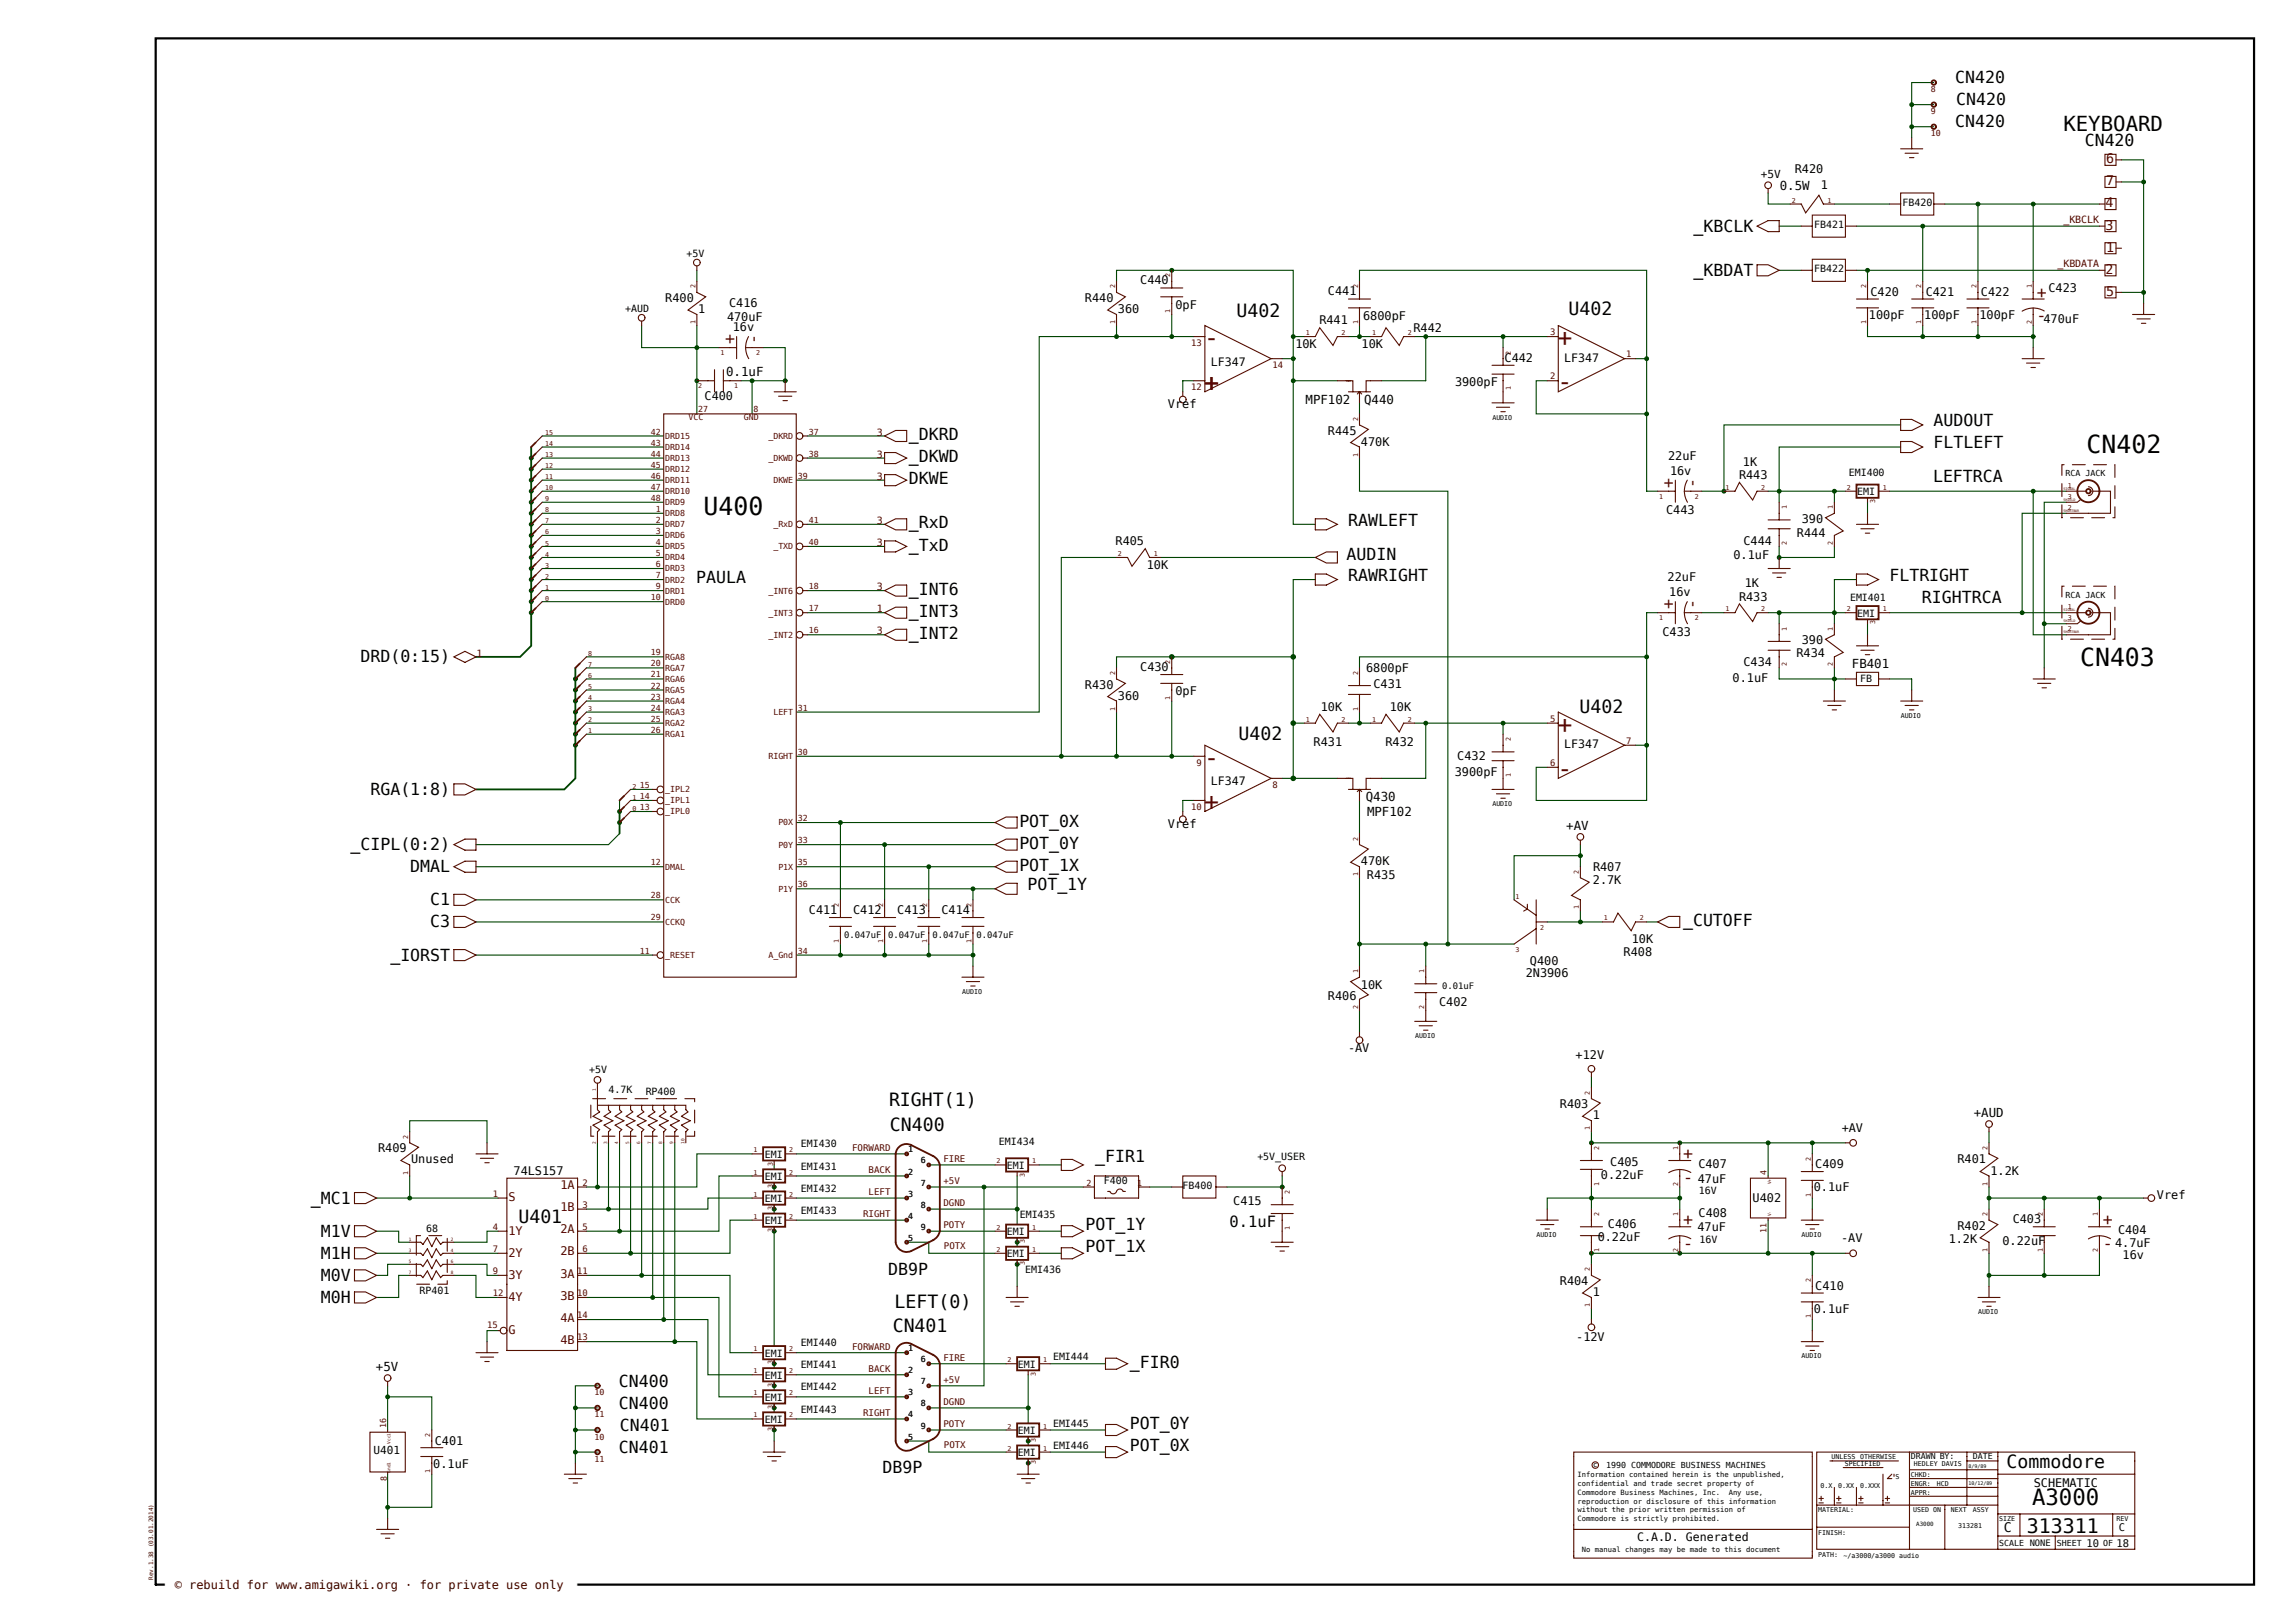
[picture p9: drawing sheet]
<svg xmlns="http://www.w3.org/2000/svg" width="420mm" height="297mm" viewBox="0 0 420 297" stroke-linecap="round" stroke-linejoin="round" font-family="sans-serif">
<defs><g id="words">
<g font-size="4.5" fill="#500">
<text x="220.4" y="63.4">-</text>
<text x="285" y="63.3">+</text>
<text x="220.4" y="71.5">+</text>
<text x="285" y="71.4">-</text>
<text x="285" y="134.1">+</text>
<text x="220.4" y="140.2">-</text>
<text x="285" y="142.2">-</text>
<text x="220.4" y="148.3">+</text>
</g>
<g font-size="4.5">
<text x="381.9" y="83">CN402</text>
<text x="128.7" y="94.3">U400</text>
<text x="380.7" y="121.8">CN403</text>
</g>
<text font-size="4.1" x="371.9" y="275.4">A3000</text>
<text font-size="3.8" x="377.6" y="24">KEYBOARD</text>
<text font-size="3.6" x="370.9" y="280.4">313311</text>
<g font-size="3.3">
<text x="226.3" y="58.1">U402</text>
<text x="287.1" y="57.7">U402</text>
<text x="289.1" y="130.4">U402</text>
<text x="226.7" y="135.4">U402</text>
<text x="162.7" y="202.4">RIGHT(1)</text>
<text x="162.9" y="207">CN400</text>
<text x="94.9" y="223.7">U401</text>
<text x="163.7" y="239.3">LEFT(0)</text>
<text x="163.4" y="243.7">CN401</text>
<text x="367.2" y="268.7">Commodore</text>
</g>
<g font-size="3">
<text x="357.8" y="15.2">CN420</text>
<text x="357.8" y="23.3">CN420</text>
<text x="358" y="19.2">CN420</text>
<text x="381.5" y="26.8">CN420</text>
<text x="309.9" y="42.4">_KBCLK</text>
<text x="309.9" y="50.5">_KBDAT</text>
<text x="353.9" y="78">AUDOUT</text>
<text x="166.3" y="80.5">_DKRD</text>
<text x="353.9" y="82">FLTLEFT</text>
<text x="166.3" y="84.6">_DKWD</text>
<text x="166.3" y="88.6">DKWE</text>
<text x="353.8" y="88.1">LEFTRCA</text>
<text x="166.3" y="96.7">_RxD</text>
<text x="166.3" y="100.8">_TxD</text>
<text x="246.7" y="96.2">RAWLEFT</text>
<text x="127.4" y="106.6">PAULA</text>
<text x="246.4" y="102.4">AUDIN</text>
<text x="246.7" y="106.3">RAWRIGHT</text>
<text x="345.8" y="106.3">FLTRIGHT</text>
<text x="166.3" y="108.8">_INT6</text>
<text x="166.3" y="112.9">_INT3</text>
<text x="351.7" y="110.4">RIGHTRCA</text>
<text x="166.3" y="116.9">_INT2</text>
<text x="66" y="121.2">DRD(0:15)</text>
<text x="67.8" y="145.5">RGA(1:8)</text>
<text x="64.1" y="155.6">_CIPL(0:2)</text>
<text x="186.5" y="151.3">POT_0X</text>
<text x="186.5" y="155.3">POT_0Y</text>
<text x="75.1" y="159.6">DMAL</text>
<text x="186.5" y="159.4">POT_1X</text>
<text x="78.7" y="165.7">C1</text>
<text x="188" y="162.9">POT_1Y</text>
<text x="78.7" y="169.7">C3</text>
<text x="308" y="169.5">_CUTOFF</text>
<text x="71.4" y="175.8">_IORST</text>
<text x="200.4" y="212.7">_FIR1</text>
<text x="56.9" y="220.2">_MC1</text>
<text x="58.7" y="226.3">M1V</text>
<text x="198.7" y="225.1">POT_1Y</text>
<text x="58.7" y="230.3">M1H</text>
<text x="162.5" y="233.3">DB9P</text>
<text x="198.7" y="229.1">POT_1X</text>
<text x="58.7" y="238.4">M0H</text>
<text x="58.7" y="234.4">M0V</text>
<text x="206.8" y="250.3">_FIR0</text>
<text x="113.3" y="257.8">CN400</text>
<text x="113.3" y="253.7">CN400</text>
<text x="113.4" y="261.8">CN401</text>
<text x="206.8" y="261.4">POT_0Y</text>
<text x="113.3" y="265.9">CN401</text>
<text x="161.5" y="269.5">DB9P</text>
<text x="206.8" y="265.5">POT_0X</text>
</g>
<g font-size="3" fill="#500">
<text x="372.7" y="58.8">-</text>
<text x="372.7" y="54.5">+</text>
<text x="134.5" y="63" transform="rotate(-90 134.5 63)">+</text>
<text x="138.8" y="63" transform="rotate(-90 138.8 63)">-</text>
<text x="306.3" y="89.2" transform="rotate(-90 306.3 89.2)">+</text>
<text x="310.6" y="89.3" transform="rotate(-90 310.6 89.3)">-</text>
<text x="306.3" y="111.5" transform="rotate(-90 306.3 111.5)">+</text>
<text x="310.6" y="111.5" transform="rotate(-90 310.6 111.5)">-</text>
<text x="308" y="212.1">+</text>
<text x="308" y="216.4">-</text>
<text x="308" y="224.2">+</text>
<text x="384.9" y="224.2">+</text>
<text x="308" y="228.5">-</text>
<text x="384.8" y="228.5">-</text>
</g>
<text font-size="2.8" x="225" y="224.5">0.1uF</text>
<g font-size="2.4" fill="#500">
<text x="385.4" y="29.9">6</text>
<text x="385.4" y="33.9">7</text>
<text x="385.3" y="38">4</text>
<text x="385.3" y="42">3</text>
<text x="385.4" y="46.1">1</text>
<text x="385.3" y="50.1">2</text>
<text x="385.4" y="54.1">5</text>
</g>
<text font-size="2.4" x="366.7" y="280.4">C</text>
<g font-size="2.3">
<text x="325.7" y="34.8">0.5W</text>
<text x="132.9" y="68.7">0.1uF</text>
<text x="238.9" y="73.9">MPF102</text>
<text x="249.6" y="73.9">Q440</text>
<text x="338.9" y="122.3">FB401</text>
<text x="249.9" y="146.6">Q430</text>
<text x="250.2" y="149.4">MPF102</text>
<text x="286.6" y="152">+AV</text>
<text x="361.2" y="204.4">+AUD</text>
<text x="68.8" y="250.9">+5V</text>
</g>
<g font-size="2.2">
<text x="328.5" y="31.7">R420</text>
<text x="333.2" y="34.6">1</text>
<text x="208.7" y="52">C440</text>
<text x="374.9" y="53.4">C423</text>
<text x="121.8" y="55.3">R400</text>
<text x="127.8" y="57.3">1</text>
<text x="133" y="58.7">470uF</text>
<text x="133.4" y="56.1">C416</text>
<text x="198.6" y="55.3">R440</text>
<text x="204.6" y="57.3">360</text>
<text x="215.1" y="56.5">0pF</text>
<text x="241.5" y="59.3">R441</text>
<text x="243" y="54">C441</text>
<text x="249.5" y="58.5">6800pF</text>
<text x="342" y="58.4">100pF</text>
<text x="342.3" y="54.1">C420</text>
<text x="352.1" y="58.4">100pF</text>
<text x="352.4" y="54.1">C421</text>
<text x="362.2" y="58.4">100pF</text>
<text x="362.5" y="54.1">C422</text>
<text x="374" y="59.2">470uF</text>
<text x="134.1" y="60.6">16v</text>
<text x="237.1" y="63.7">10K</text>
<text x="249.2" y="63.7">10K</text>
<text x="258.7" y="60.8">R442</text>
<text x="266.3" y="70.6">3900pF</text>
<text x="275.3" y="66.2">C442</text>
<text x="128.9" y="73.1">C400</text>
<text x="213.7" y="74.6">Vref</text>
<text x="243" y="79.5">R445</text>
<text x="249.1" y="81.5">470K</text>
<text x="305.3" y="84.2">22uF</text>
<text x="305.6" y="86.9">16v</text>
<text x="318.3" y="87.7">R443</text>
<text x="319" y="85.3">1K</text>
<text x="304.9" y="94">C443</text>
<text x="329.7" y="95.7">390</text>
<text x="204.2" y="99.7">R405</text>
<text x="319.1" y="99.7">C444</text>
<text x="328.9" y="98.3">R444</text>
<text x="209.9" y="104.1">10K</text>
<text x="305.2" y="106.4">22uF</text>
<text x="317.2" y="102.3">0.1uF</text>
<text x="319.3" y="107.4">1K</text>
<text x="305.5" y="109.2">16v</text>
<text x="318.3" y="109.9">R433</text>
<text x="304.2" y="116.4">C433</text>
<text x="329.7" y="117.9">390</text>
<text x="198.6" y="126">R430</text>
<text x="208.7" y="122.8">C430</text>
<text x="250" y="123">6800pF</text>
<text x="251.3" y="125.8">C431</text>
<text x="317.1" y="124.9">0.1uF</text>
<text x="319.1" y="121.9">C434</text>
<text x="328.8" y="120.2">R434</text>
<text x="204.6" y="128">360</text>
<text x="215.1" y="127.2">0pF</text>
<text x="241.7" y="130.1">10K</text>
<text x="254.3" y="130.1">10K</text>
<text x="240.4" y="136.4">R431</text>
<text x="253.5" y="136.4">R432</text>
<text x="266.2" y="142">3900pF</text>
<text x="266.7" y="139.1">C432</text>
<text x="213.7" y="151.4">Vref</text>
<text x="249.1" y="158.3">470K</text>
<text x="250.2" y="160.9">R435</text>
<text x="291.5" y="161.8">2.7K</text>
<text x="291.5" y="159.4">R407</text>
<text x="148" y="167.2">C411</text>
<text x="156.1" y="167.2">C412</text>
<text x="164.2" y="167.2">C413</text>
<text x="172.3" y="167.2">C414</text>
<text x="298.6" y="172.6">10K</text>
<text x="279.2" y="178.7">2N3906</text>
<text x="280" y="176.5">Q400</text>
<text x="297.1" y="174.9">R408</text>
<text x="243" y="182.9">R406</text>
<text x="249.1" y="180.9">10K</text>
<text x="263.4" y="184.1">C402</text>
<text x="246.7" y="192.5">-AV</text>
<text x="288.4" y="193.8">+12V</text>
<text x="285.5" y="202.8">R403</text>
<text x="291.5" y="204.8">1</text>
<text x="337" y="207.2">+AV</text>
<text x="69.2" y="210.9">R409</text>
<text x="75.2" y="212.9">Unused</text>
<text x="94" y="214.9">74LS157</text>
<text x="293" y="215.8">0.22uF</text>
<text x="294.7" y="213.3">C405</text>
<text x="310.8" y="213.7">C407</text>
<text x="332.2" y="213.8">C409</text>
<text x="358.2" y="212.9">R401</text>
<text x="364.3" y="214.9">1.2K</text>
<text x="225.7" y="220.6">C415</text>
<text x="310.7" y="216.5">47uF</text>
<text x="320.7" y="219.9">U402</text>
<text x="331.9" y="218">0.1uF</text>
<text x="394.7" y="219.5">Vref</text>
<text x="292.4" y="227">0.22uF</text>
<text x="294.3" y="224.7">C406</text>
<text x="310.6" y="225.2">47uF</text>
<text x="310.8" y="222.7">C408</text>
<text x="336.9" y="227.2">-AV</text>
<text x="356.6" y="227.4">1.2K</text>
<text x="358.2" y="225">R402</text>
<text x="366.5" y="227.8">0.22uF</text>
<text x="368.3" y="223.8">C403</text>
<text x="387.6" y="225.9">C404</text>
<text x="387.1" y="228.2">4.7uF</text>
<text x="388.5" y="230.3">16v</text>
<text x="285.5" y="235.1">R404</text>
<text x="291.5" y="237.2">1</text>
<text x="332.2" y="236">C410</text>
<text x="288.5" y="245.4">-12V</text>
<text x="331.9" y="240.3">0.1uF</text>
<text x="79.3" y="268.6">0.1uF</text>
<text x="79.6" y="264.3">C401</text>
<text x="372.2" y="272.1">SCHEMATIC</text>
</g>
<g font-size="2.2" fill="#500">
<text x="93" y="219.9">S</text>
<text x="102.5" y="221.7">1B</text>
<text x="102.5" y="217.6">1A</text>
<text x="93" y="225.9">1Y</text>
<text x="102.5" y="225.7">2A</text>
<text x="93" y="230">2Y</text>
<text x="102.5" y="229.7">2B</text>
<text x="102.5" y="233.8">3A</text>
<text x="93" y="234">3Y</text>
<text x="93" y="238.1">4Y</text>
<text x="102.5" y="237.8">3B</text>
<text x="93" y="244.1">G</text>
<text x="102.5" y="245.9">4B</text>
<text x="102.5" y="241.9">4A</text>
</g>
<text font-size="2.2" fill="#300" x="32" y="290.9">© rebuild for www.amigawiki.org · for private use only</text>
<g font-size="2.1">
<text x="221.6" y="66.9">LF347</text>
<text x="286.3" y="66.2">LF347</text>
<text x="286.3" y="136.9">LF347</text>
<text x="221.6" y="143.7">LF347</text>
<text x="299.6" y="282">C.A.D. Generated</text>
</g>
<g font-size="2">
<text x="322.2" y="32.6">+5V</text>
<text x="68.4" y="266.1">U401</text>
</g>
<g font-size="1.9">
<text x="387.8" y="280.2">C</text>
<text x="381.9" y="283">10</text>
<text x="387.3" y="283">18</text>
</g>
<g font-size="1.8">
<text x="332" y="41.7">FB421</text>
<text x="348.2" y="37.6">FB420</text>
<text x="125.6" y="47">+5V</text>
<text x="332" y="49.7">FB422</text>
<text x="114.4" y="57.1">+AUD</text>
<text x="338.3" y="87.2">EMI400</text>
<text x="339.9" y="90.6">EMI</text>
<text x="338.6" y="109.9">EMI401</text>
<text x="339.9" y="112.8">EMI</text>
<text x="340.4" y="124.8">FB</text>
<text x="107.8" y="196.3">+5V</text>
<text x="111.4" y="200.1">4.7K</text>
<text x="118.2" y="200.4">RP400</text>
<text x="146.6" y="210">EMI430</text>
<text x="182.8" y="209.6">EMI434</text>
<text x="140" y="215.9">EMI</text>
<text x="140" y="211.9">EMI</text>
<text x="146.6" y="214">EMI431</text>
<text x="184.3" y="213.9">EMI</text>
<text x="230.1" y="212.3">+5V_USER</text>
<text x="140" y="219.9">EMI</text>
<text x="146.6" y="218.1">EMI432</text>
<text x="202" y="216.7">F400</text>
<text x="216.4" y="217.5">FB400</text>
<text x="310.9" y="218.5">16V</text>
<text x="78" y="225.5">68</text>
<text x="140" y="224">EMI</text>
<text x="146.6" y="222.1">EMI433</text>
<text x="184.3" y="226">EMI</text>
<text x="186.6" y="223">EMI435</text>
<text x="311" y="227.4">16V</text>
<text x="184.3" y="230.1">EMI</text>
<text x="187.6" y="232.9">EMI436</text>
<text x="76.8" y="236.8">RP401</text>
<text x="140" y="248.2">EMI</text>
<text x="146.6" y="250.4">EMI441</text>
<text x="146.6" y="246.4">EMI440</text>
<text x="186.3" y="250.3">EMI</text>
<text x="192.7" y="249">EMI444</text>
<text x="140" y="256.3">EMI</text>
<text x="140" y="252.3">EMI</text>
<text x="146.6" y="254.4">EMI442</text>
<text x="140" y="260.4">EMI</text>
<text x="146.6" y="258.5">EMI443</text>
<text x="186.3" y="262.4">EMI</text>
<text x="192.7" y="261.1">EMI445</text>
<text x="186.3" y="266.4">EMI</text>
<text x="192.7" y="265.1">EMI446</text>
</g>
<g font-size="1.8" fill="#500">
<text x="377.6" y="40.8">_KBCLK</text>
<text x="376.5" y="48.9">_KBDATA</text>
<text x="160.5" y="83.8">3</text>
<text x="160.5" y="79.7">3</text>
<text x="160.5" y="87.8">3</text>
<text x="160.5" y="95.9">3</text>
<text x="160.5" y="99.9">3</text>
<text x="160.5" y="112.1">1</text>
<text x="160.5" y="108">3</text>
<text x="160.5" y="116.1">3</text>
<text x="87.2" y="120.1">1</text>
</g>
<g font-size="1.7" fill="#500">
<text x="155.9" y="210.6">FORWARD</text>
<text x="159" y="214.7">BACK</text>
<text x="172.7" y="212.7">FIRE</text>
<text x="159" y="218.7">LEFT</text>
<text x="172.7" y="220.8">DGND</text>
<text x="172.7" y="216.7">+5V</text>
<text x="157.9" y="222.8">RIGHT</text>
<text x="172.7" y="224.8">POTY</text>
<text x="172.7" y="228.5">POTX</text>
<text x="155.9" y="247">FORWARD</text>
<text x="159" y="251.1">BACK</text>
<text x="172.7" y="249.1">FIRE</text>
<text x="159" y="255.1">LEFT</text>
<text x="172.7" y="257.1">DGND</text>
<text x="172.7" y="253.1">+5V</text>
<text x="157.9" y="259.2">RIGHT</text>
<text x="172.7" y="261.2">POTY</text>
<text x="172.7" y="264.9">POTX</text>
</g>
<g font-size="1.6" fill="#500">
<text x="218" y="63.3">13</text>
<text x="283.7" y="61.3">3</text>
<text x="297.6" y="65.4">1</text>
<text x="218" y="71.4">12</text>
<text x="232.9" y="67.3">14</text>
<text x="283.7" y="69.4">2</text>
<text x="283.7" y="132.1">5</text>
<text x="297.6" y="136.1">7</text>
<text x="219" y="140.1">9</text>
<text x="283.7" y="140.1">6</text>
<text x="218" y="148.2">10</text>
<text x="232.9" y="144.1">8</text>
<text x="90.2" y="219">1</text>
<text x="106.6" y="221">3</text>
<text x="106.6" y="216.9">2</text>
<text x="90.2" y="225">4</text>
<text x="106.6" y="225">5</text>
<text x="90.2" y="229.1">7</text>
<text x="90.2" y="233.1">9</text>
<text x="105.6" y="233.1">11</text>
<text x="106.6" y="229.1">6</text>
<text x="90.2" y="237.2">12</text>
<text x="105.6" y="237.2">10</text>
<text x="89.2" y="243.1">15</text>
<text x="105.6" y="245.2">13</text>
<text x="105.6" y="241.2">14</text>
</g>
<g font-size="1.6">
<text x="154.5" y="171.7">0.047uF</text>
<text x="162.6" y="171.7">0.047uF</text>
<text x="170.6" y="171.7">0.047uF</text>
<text x="178.7" y="171.7">0.047uF</text>
<text x="264" y="181">0.01uF</text>
</g>
<g font-size="1.5" fill="#500">
<text x="353.4" y="16.9">8</text>
<text x="353.4" y="20.9">9</text>
<text x="353.4" y="24.9">10</text>
<text x="126" y="76.8">VCC</text>
<text x="127.8" y="75.5">27</text>
<text x="136.1" y="76.8">GND</text>
<text x="137.9" y="75.5">8</text>
<text x="119.1" y="79.5">42</text>
<text x="119.1" y="83.6">44</text>
<text x="119.1" y="81.5">43</text>
<text x="121.7" y="80.3">DRD15</text>
<text x="121.7" y="82.3">DRD14</text>
<text x="140.6" y="80.3">_DKRD</text>
<text x="148" y="79.5">37</text>
<text x="148" y="83.6">38</text>
<text x="119.1" y="89.6">47</text>
<text x="119.1" y="87.6">46</text>
<text x="119.1" y="85.6">45</text>
<text x="121.7" y="84.4">DRD13</text>
<text x="121.7" y="88.4">DRD11</text>
<text x="121.7" y="86.4">DRD12</text>
<text x="140.6" y="84.4">_DKWD</text>
<text x="141.5" y="88.4">DKWE</text>
<text x="146" y="87.6">39</text>
<text x="119.1" y="91.6">48</text>
<text x="120" y="93.7">1</text>
<text x="120" y="95.7">2</text>
<text x="121.7" y="90.4">DRD10</text>
<text x="121.7" y="94.5">DRD8</text>
<text x="121.7" y="92.4">DRD9</text>
<text x="148" y="95.7">41</text>
<text x="120" y="99.7">4</text>
<text x="120" y="97.7">3</text>
<text x="120" y="101.7">5</text>
<text x="121.7" y="100.5">DRD5</text>
<text x="121.7" y="98.5">DRD6</text>
<text x="121.7" y="96.5">DRD7</text>
<text x="141.5" y="100.5">_TXD</text>
<text x="141.5" y="96.5">_RxD</text>
<text x="148" y="99.7">40</text>
<text x="120" y="103.8">6</text>
<text x="120" y="107.8">9</text>
<text x="120" y="105.8">7</text>
<text x="121.7" y="104.6">DRD3</text>
<text x="121.7" y="102.6">DRD4</text>
<text x="121.7" y="106.6">DRD2</text>
<text x="148" y="107.8">18</text>
<text x="119.1" y="109.8">10</text>
<text x="121.7" y="110.6">DRD0</text>
<text x="121.7" y="108.6">DRD1</text>
<text x="140.6" y="108.6">_INT6</text>
<text x="140.6" y="112.7">_INT3</text>
<text x="148" y="111.9">17</text>
<text x="119.1" y="119.9">19</text>
<text x="140.6" y="116.7">_INT2</text>
<text x="148" y="115.9">16</text>
<text x="119.1" y="124">21</text>
<text x="119.1" y="122">20</text>
<text x="119.1" y="126">22</text>
<text x="121.7" y="120.7">RGA8</text>
<text x="121.7" y="124.8">RGA6</text>
<text x="121.7" y="122.8">RGA7</text>
<text x="119.1" y="130">24</text>
<text x="119.1" y="128">23</text>
<text x="121.7" y="130.8">RGA3</text>
<text x="121.7" y="128.8">RGA4</text>
<text x="121.7" y="126.8">RGA5</text>
<text x="141.5" y="130.8">LEFT</text>
<text x="146" y="130">31</text>
<text x="119.1" y="134.1">26</text>
<text x="119.1" y="132.1">25</text>
<text x="121.7" y="134.9">RGA1</text>
<text x="121.7" y="132.9">RGA2</text>
<text x="140.6" y="138.9">RIGHT</text>
<text x="146" y="138.1">30</text>
<text x="117.1" y="144.2">15</text>
<text x="117.1" y="148.2">13</text>
<text x="117.1" y="146.2">14</text>
<text x="121.7" y="145">_IPL2</text>
<text x="121.7" y="149">_IPL0</text>
<text x="121.7" y="147">_IPL1</text>
<text x="142.4" y="151.1">P0X</text>
<text x="142.4" y="155.1">P0Y</text>
<text x="146" y="150.3">32</text>
<text x="146" y="154.3">33</text>
<text x="119.1" y="158.3">12</text>
<text x="121.7" y="159.1">DMAL</text>
<text x="142.4" y="159.1">P1X</text>
<text x="146" y="158.3">35</text>
<text x="119.1" y="164.4">28</text>
<text x="121.7" y="165.2">CCK</text>
<text x="142.4" y="163.2">P1Y</text>
<text x="146" y="162.4">36</text>
<text x="119.1" y="168.4">29</text>
<text x="121.7" y="169.3">CCKQ</text>
<text x="117.1" y="174.5">11</text>
<text x="121.7" y="175.3">_RESET</text>
<text x="140.6" y="175.3">A_Gnd</text>
<text x="146" y="174.5">34</text>
<text x="166.2" y="214.9">2</text>
<text x="166.2" y="210.9">1</text>
<text x="168.5" y="212.9">6</text>
<text x="323.3" y="214.9" transform="rotate(-90 323.3 214.9)">4</text>
<text x="166.2" y="219">3</text>
<text x="168.5" y="221">8</text>
<text x="168.5" y="216.9">7</text>
<text x="198.8" y="216.9">2</text>
<text x="208.1" y="216.9">1</text>
<text x="166.2" y="223">4</text>
<text x="166.2" y="227.1">5</text>
<text x="168.5" y="225">9</text>
<text x="323.3" y="225.6" transform="rotate(-90 323.3 225.6)">11</text>
<text x="166.2" y="251.3">2</text>
<text x="166.2" y="247.3">1</text>
<text x="168.5" y="249.3">6</text>
<text x="108.8" y="255.4">10</text>
<text x="166.2" y="255.4">3</text>
<text x="168.5" y="257.4">8</text>
<text x="168.5" y="253.3">7</text>
<text x="70.7" y="261.3" transform="rotate(-90 70.7 261.3)">16</text>
<text x="108.8" y="263.4">10</text>
<text x="108.8" y="259.4">11</text>
<text x="166.2" y="259.4">4</text>
<text x="166.2" y="263.4">5</text>
<text x="168.5" y="261.4">9</text>
<text x="108.8" y="267.5">11</text>
<text x="70.8" y="271" transform="rotate(-90 70.8 271)">8</text>
</g>
<g font-size="1.5">
<text x="378" y="87.2">RCA JACK</text>
<text x="378" y="109.4">RCA JACK</text>
<text x="293.9" y="268.7">1990 COMMODORE BUSINESS MACHINES</text>
<text x="349.7" y="267.1">DRAWN BY:</text>
<text x="361" y="267.1">DATE</text>
<text x="365.9" y="282.8">SCALE NONE</text>
<text x="376.4" y="282.8">SHEET</text>
<text x="384.9" y="282.8">OF</text>
</g>
<g font-size="1.3">
<text x="291.5" y="268.5">c</text>
<text x="288.7" y="270.3">Information contained herein is the unpublished,</text>
<text x="288.7" y="271.9">confidential and trade secret property of</text>
<text x="288.7" y="273.5">Commodore Business Machines, Inc.</text>
<text x="288.7" y="275.2">reproduction or disclosure of this information</text>
<text x="316.4" y="273.5">Any use,</text>
<text x="288.7" y="276.8">without the prior written permission of</text>
<text x="288.7" y="278.4">Commodore is strictly prohibited.</text>
<text x="289.5" y="284.1">No manual changes may be made to this document</text>
</g>
<g font-size="1.2" fill="#500">
<text x="327.9" y="37.1">2</text>
<text x="334.4" y="37.1">1</text>
<text x="127.3" y="52.8" transform="rotate(-90 127.3 52.8)">2</text>
<text x="204.1" y="52.8" transform="rotate(-90 204.1 52.8)">2</text>
<text x="214.2" y="50.7" transform="rotate(-90 214.2 50.7)">2</text>
<text x="248.5" y="52.8" transform="rotate(-90 248.5 52.8)">2</text>
<text x="341.5" y="52.8" transform="rotate(-90 341.5 52.8)">2</text>
<text x="351.6" y="52.8" transform="rotate(-90 351.6 52.8)">2</text>
<text x="361.7" y="52.8" transform="rotate(-90 361.7 52.8)">2</text>
<text x="371.8" y="52.8" transform="rotate(-90 371.8 52.8)">1</text>
<text x="127.3" y="59.3" transform="rotate(-90 127.3 59.3)">1</text>
<text x="204.1" y="59.3" transform="rotate(-90 204.1 59.3)">1</text>
<text x="214.2" y="57.3" transform="rotate(-90 214.2 57.3)">1</text>
<text x="248.5" y="59.3" transform="rotate(-90 248.5 59.3)">1</text>
<text x="341.5" y="59.3" transform="rotate(-90 341.5 59.3)">1</text>
<text x="351.6" y="59.3" transform="rotate(-90 351.6 59.3)">1</text>
<text x="361.7" y="59.3" transform="rotate(-90 361.7 59.3)">1</text>
<text x="371.8" y="59.3" transform="rotate(-90 371.8 59.3)">2</text>
<text x="131.8" y="65">1</text>
<text x="138.4" y="65">2</text>
<text x="239" y="61.3">1</text>
<text x="245.5" y="61.3">2</text>
<text x="251.1" y="61.3">1</text>
<text x="257.6" y="61.3">2</text>
<text x="276.5" y="64.9" transform="rotate(-90 276.5 64.9)">2</text>
<text x="127.8" y="71.1">2</text>
<text x="134.3" y="71.1">1</text>
<text x="276.5" y="71.4" transform="rotate(-90 276.5 71.4)">1</text>
<text x="248.5" y="77" transform="rotate(-90 248.5 77)">2</text>
<text x="99.8" y="83.7">13</text>
<text x="99.8" y="81.6">14</text>
<text x="99.8" y="79.6">15</text>
<text x="248.5" y="83.6" transform="rotate(-90 248.5 83.6)">1</text>
<text x="99.8" y="89.7">10</text>
<text x="99.8" y="87.7">11</text>
<text x="99.8" y="85.7">12</text>
<text x="315.8" y="89.6">1</text>
<text x="322.3" y="89.6">2</text>
<text x="338" y="89.6">2</text>
<text x="344.5" y="89.6">1</text>
<text x="378.4" y="89.2">1</text>
<text x="99.8" y="95.8">7</text>
<text x="99.8" y="93.8">8</text>
<text x="99.8" y="91.7">9</text>
<text x="303.6" y="91.3">1</text>
<text x="310.2" y="91.3">2</text>
<text x="327" y="93.2" transform="rotate(-90 327 93.2)">1</text>
<text x="335.4" y="93.2" transform="rotate(-90 335.4 93.2)">1</text>
<text x="343.2" y="92" transform="rotate(-90 343.2 92)">3</text>
<text x="378.4" y="93.3">2</text>
<text x="378.4" y="91.2">3</text>
<text x="99.8" y="101.8">4</text>
<text x="99.8" y="99.8">5</text>
<text x="99.8" y="97.8">6</text>
<text x="204.6" y="101.7">2</text>
<text x="211.1" y="101.7">1</text>
<text x="327" y="99.7" transform="rotate(-90 327 99.7)">2</text>
<text x="335.4" y="99.7" transform="rotate(-90 335.4 99.7)">2</text>
<text x="99.8" y="107.9">1</text>
<text x="99.8" y="105.9">2</text>
<text x="99.8" y="103.9">3</text>
<text x="99.8" y="109.9">0</text>
<text x="303.6" y="113.5">1</text>
<text x="310.2" y="113.5">2</text>
<text x="315.8" y="111.9">1</text>
<text x="322.3" y="111.9">2</text>
<text x="338" y="111.9">2</text>
<text x="344.5" y="111.9">1</text>
<text x="378.4" y="111.4">1</text>
<text x="378.4" y="113.5">3</text>
<text x="327" y="115.4" transform="rotate(-90 327 115.4)">1</text>
<text x="335.4" y="115.4" transform="rotate(-90 335.4 115.4)">1</text>
<text x="343.2" y="114.3" transform="rotate(-90 343.2 114.3)">3</text>
<text x="378.4" y="115.5">2</text>
<text x="107.7" y="124.1">6</text>
<text x="107.7" y="122.1">7</text>
<text x="107.7" y="120.1">8</text>
<text x="204.1" y="123.5" transform="rotate(-90 204.1 123.5)">2</text>
<text x="214.2" y="121.5" transform="rotate(-90 214.2 121.5)">2</text>
<text x="248.5" y="123.5" transform="rotate(-90 248.5 123.5)">2</text>
<text x="327" y="122" transform="rotate(-90 327 122)">2</text>
<text x="335.4" y="122" transform="rotate(-90 335.4 122)">2</text>
<text x="107.7" y="130.2">3</text>
<text x="107.7" y="128.2">4</text>
<text x="107.7" y="126.1">5</text>
<text x="204.1" y="130" transform="rotate(-90 204.1 130)">1</text>
<text x="214.2" y="128" transform="rotate(-90 214.2 128)">1</text>
<text x="248.5" y="130" transform="rotate(-90 248.5 130)">1</text>
<text x="107.7" y="134.2">1</text>
<text x="107.7" y="132.2">2</text>
<text x="239" y="132.1">1</text>
<text x="245.5" y="132.1">2</text>
<text x="251.1" y="132.1">1</text>
<text x="257.6" y="132.1">2</text>
<text x="276.5" y="135.6" transform="rotate(-90 276.5 135.6)">2</text>
<text x="276.5" y="142.2" transform="rotate(-90 276.5 142.2)">1</text>
<text x="115.8" y="148.4">0</text>
<text x="115.8" y="146.3">1</text>
<text x="115.8" y="144.3">2</text>
<text x="248.5" y="153.8" transform="rotate(-90 248.5 153.8)">2</text>
<text x="248.5" y="160.4" transform="rotate(-90 248.5 160.4)">1</text>
<text x="288.9" y="159.9" transform="rotate(-90 288.9 159.9)">2</text>
<text x="153.5" y="165.9" transform="rotate(-90 153.5 165.9)">2</text>
<text x="161.6" y="165.9" transform="rotate(-90 161.6 165.9)">2</text>
<text x="169.7" y="165.9" transform="rotate(-90 169.7 165.9)">2</text>
<text x="177.8" y="165.9" transform="rotate(-90 177.8 165.9)">2</text>
<text x="277.4" y="164.5">1</text>
<text x="288.9" y="166.4" transform="rotate(-90 288.9 166.4)">1</text>
<text x="153.5" y="172.5" transform="rotate(-90 153.5 172.5)">1</text>
<text x="161.6" y="172.5" transform="rotate(-90 161.6 172.5)">1</text>
<text x="169.7" y="172.5" transform="rotate(-90 169.7 172.5)">1</text>
<text x="177.8" y="172.5" transform="rotate(-90 177.8 172.5)">1</text>
<text x="281.9" y="170.1">2</text>
<text x="293.5" y="168.4">1</text>
<text x="300.1" y="168.4">2</text>
<text x="248.5" y="178.1" transform="rotate(-90 248.5 178.1)">1</text>
<text x="260.7" y="178.1" transform="rotate(-90 260.7 178.1)">1</text>
<text x="277.4" y="174.2">3</text>
<text x="248.5" y="184.6" transform="rotate(-90 248.5 184.6)">2</text>
<text x="260.7" y="184.6" transform="rotate(-90 260.7 184.6)">2</text>
<text x="291" y="200.3" transform="rotate(-90 291 200.3)">2</text>
<text x="74.7" y="208.4" transform="rotate(-90 74.7 208.4)">2</text>
<text x="291" y="206.8" transform="rotate(-90 291 206.8)">1</text>
<text x="74.7" y="214.9" transform="rotate(-90 74.7 214.9)">1</text>
<text x="137.9" y="214.9">1</text>
<text x="137.9" y="210.9">1</text>
<text x="141.4" y="213.3" transform="rotate(-90 141.4 213.3)">3</text>
<text x="144.4" y="214.9">2</text>
<text x="144.4" y="210.9">2</text>
<text x="182.4" y="212.9">2</text>
<text x="187.6" y="215.3" transform="rotate(-90 187.6 215.3)">3</text>
<text x="188.9" y="212.9">1</text>
<text x="292.7" y="210.4" transform="rotate(-90 292.7 210.4)">2</text>
<text x="307.1" y="210.4" transform="rotate(-90 307.1 210.4)">1</text>
<text x="331.4" y="212.4" transform="rotate(-90 331.4 212.4)">2</text>
<text x="363.7" y="210.4" transform="rotate(-90 363.7 210.4)">2</text>
<text x="137.9" y="219">1</text>
<text x="141.4" y="221.4" transform="rotate(-90 141.4 221.4)">3</text>
<text x="141.4" y="217.4" transform="rotate(-90 141.4 217.4)">3</text>
<text x="144.4" y="219">2</text>
<text x="236.1" y="218.5" transform="rotate(-90 236.1 218.5)">2</text>
<text x="292.7" y="216.9" transform="rotate(-90 292.7 216.9)">1</text>
<text x="307.1" y="216.9" transform="rotate(-90 307.1 216.9)">2</text>
<text x="331.4" y="219" transform="rotate(-90 331.4 219)">1</text>
<text x="363.7" y="216.9" transform="rotate(-90 363.7 216.9)">1</text>
<text x="137.9" y="223">1</text>
<text x="141.4" y="225.4" transform="rotate(-90 141.4 225.4)">3</text>
<text x="144.4" y="223">2</text>
<text x="182.4" y="225">2</text>
<text x="187.6" y="227.5" transform="rotate(-90 187.6 227.5)">3</text>
<text x="188.9" y="225">1</text>
<text x="236.1" y="225" transform="rotate(-90 236.1 225)">1</text>
<text x="292.7" y="222.5" transform="rotate(-90 292.7 222.5)">2</text>
<text x="307.1" y="222.5" transform="rotate(-90 307.1 222.5)">1</text>
<text x="363.7" y="222.5" transform="rotate(-90 363.7 222.5)">2</text>
<text x="373.8" y="222.5" transform="rotate(-90 373.8 222.5)">2</text>
<text x="383.9" y="222.5" transform="rotate(-90 383.9 222.5)">1</text>
<text x="182.4" y="229.1">2</text>
<text x="187.6" y="231.5" transform="rotate(-90 187.6 231.5)">3</text>
<text x="188.9" y="229.1">1</text>
<text x="291" y="232.6" transform="rotate(-90 291 232.6)">2</text>
<text x="292.7" y="229.1" transform="rotate(-90 292.7 229.1)">1</text>
<text x="307.1" y="229.1" transform="rotate(-90 307.1 229.1)">2</text>
<text x="363.7" y="229.1" transform="rotate(-90 363.7 229.1)">1</text>
<text x="373.8" y="229.1" transform="rotate(-90 373.8 229.1)">1</text>
<text x="383.9" y="229.1" transform="rotate(-90 383.9 229.1)">2</text>
<text x="291" y="239.2" transform="rotate(-90 291 239.2)">1</text>
<text x="331.4" y="234.7" transform="rotate(-90 331.4 234.7)">2</text>
<text x="331.4" y="241.2" transform="rotate(-90 331.4 241.2)">1</text>
<text x="137.9" y="251.3">1</text>
<text x="137.9" y="247.3">1</text>
<text x="141.4" y="249.7" transform="rotate(-90 141.4 249.7)">3</text>
<text x="144.4" y="251.3">2</text>
<text x="144.4" y="247.3">2</text>
<text x="184.4" y="249.3">2</text>
<text x="189.6" y="251.7" transform="rotate(-90 189.6 251.7)">3</text>
<text x="190.9" y="249.3">1</text>
<text x="137.9" y="255.4">1</text>
<text x="141.4" y="257.8" transform="rotate(-90 141.4 257.8)">3</text>
<text x="141.4" y="253.7" transform="rotate(-90 141.4 253.7)">3</text>
<text x="144.4" y="255.4">2</text>
<text x="78.8" y="263" transform="rotate(-90 78.8 263)">2</text>
<text x="137.9" y="259.4">1</text>
<text x="141.4" y="261.8" transform="rotate(-90 141.4 261.8)">3</text>
<text x="144.4" y="259.4">2</text>
<text x="184.4" y="261.4">2</text>
<text x="189.6" y="263.8" transform="rotate(-90 189.6 263.8)">3</text>
<text x="190.9" y="261.4">1</text>
<text x="78.8" y="269.5" transform="rotate(-90 78.8 269.5)">1</text>
<text x="184.4" y="265.5">2</text>
<text x="189.6" y="267.9" transform="rotate(-90 189.6 267.9)">3</text>
<text x="190.9" y="265.5">1</text>
</g>
<g font-size="1.2">
<text x="273.1" y="76.8">AUDIO</text>
<text x="347.9" y="131.4">AUDIO</text>
<text x="273.1" y="147.5">AUDIO</text>
<text x="176.1" y="181.9">AUDIO</text>
<text x="259" y="190">AUDIO</text>
<text x="281.2" y="226.3">AUDIO</text>
<text x="329.7" y="226.3">AUDIO</text>
<text x="362" y="240.5">AUDIO</text>
<text x="329.7" y="248.6">AUDIO</text>
<text x="335.2" y="267.1">UNLESS</text>
<text x="337.6" y="268.3">SPECIFIED</text>
<text x="340.4" y="267.1">OTHERWISE</text>
<text x="350.3" y="268.3">HEDLEY DAVIS</text>
<text x="333.1" y="272.3">0.X</text>
<text x="336.4" y="272.3">0.XX</text>
<text x="340.4" y="272.3">0.XXX</text>
<text x="346.9" y="270.7">S</text>
<text x="349.7" y="273.5">APPR:</text>
<text x="349.7" y="271.9">ENGR:</text>
<text x="349.7" y="270.3">CHKD:</text>
<text x="354.5" y="272">HCD</text>
<text x="332.7" y="276.8">MATERIAL:</text>
<text x="332.7" y="280.8">FINISH:</text>
<text x="350.1" y="276.8">USED ON</text>
<text x="357" y="276.8">NEXT</text>
<text x="358.3" y="279.5">313281</text>
<text x="361" y="276.8">ASSY</text>
<text x="365.9" y="278.4">SIZE</text>
<text x="387.3" y="278.4">REV</text>
<text x="332.7" y="284.9">PATH:</text>
<text x="337.4" y="285">~/a3000/a3000 audio</text>
</g>
<text font-size="1.1" x="350.7" y="279.3">A3000</text>
<text font-size="1.1" fill="#300" x="28.1" y="289.1" transform="rotate(-90 28.1 289.1)">Rev.1.38 (03.01.2014)</text>
<g font-size=".9">
<text x="360.3" y="268.6">8/9/89</text>
<text x="360.2" y="271.8">10/12/89</text>
</g>
<g font-size=".8" fill="#500">
<text x="109.1" y="199.6" transform="rotate(-90 109.1 199.6)">1</text>
<text x="109.1" y="209.3" transform="rotate(-90 109.1 209.3)">2</text>
<text x="111.1" y="209.3" transform="rotate(-90 111.1 209.3)">3</text>
<text x="113.1" y="209.3" transform="rotate(-90 113.1 209.3)">4</text>
<text x="115.1" y="209.3" transform="rotate(-90 115.1 209.3)">5</text>
<text x="117.2" y="209.3" transform="rotate(-90 117.2 209.3)">6</text>
<text x="119.2" y="209.3" transform="rotate(-90 119.2 209.3)">7</text>
<text x="121.2" y="209.3" transform="rotate(-90 121.2 209.3)">8</text>
<text x="123.2" y="209.3" transform="rotate(-90 123.2 209.3)">9</text>
<text x="125.2" y="209.3" transform="rotate(-90 125.2 209.3)">10</text>
<text x="324.1" y="216.7" transform="rotate(-90 324.1 216.7)">V+</text>
<text x="74.8" y="227.1">1</text>
<text x="82.5" y="227.1">2</text>
<text x="324.1" y="222.6" transform="rotate(-90 324.1 222.6)">V-</text>
<text x="74.8" y="229.1">3</text>
<text x="74.8" y="231.1">5</text>
<text x="74.8" y="233.1">7</text>
<text x="82.5" y="229.1">4</text>
<text x="82.5" y="231.1">6</text>
<text x="82.5" y="233.1">8</text>
<text x="71.5" y="269.5" transform="rotate(-90 71.5 269.5)">Gnd1</text>
<text x="71.5" y="264.2" transform="rotate(-90 71.5 264.2)">Vcc1</text>
</g>
<g font-size=".6" fill="#500">
<text x="377.6" y="89.6">SIGNAL</text>
<text x="377.6" y="93.7">SHORTBAR</text>
<text x="377.6" y="91.6">SHIELD</text>
<text x="377.6" y="111.9">SIGNAL</text>
<text x="377.6" y="113.9">SHIELD</text>
<text x="377.6" y="115.9">SHORTBAR</text>
</g>
</g></defs>
<path d="M28.5 7h384v283h-384z" fill="#fff" stroke="#fff" stroke-width=".18"/>
<path d="M28.5 7h384v283h-384z" fill="none" stroke="#000" stroke-width=".4"/>
<g fill="#040" stroke="#040" stroke-width=".2">
<circle cx="178.1" cy="162.6" r=".34"/>
<circle cx="289.2" cy="168.7" r=".34"/>
<circle cx="325.6" cy="89.9" r=".34"/>
<circle cx="364" cy="219.2" r=".34"/>
<circle cx="374.1" cy="219.2" r=".34"/>
<circle cx="384.2" cy="219.2" r=".34"/>
<circle cx="70.9" cy="275.8" r=".34"/>
<circle cx="325.6" cy="102" r=".34"/>
<circle cx="301.3" cy="65.6" r=".34"/>
<circle cx="301.3" cy="136.4" r=".34"/>
<circle cx="248.8" cy="132.3" r=".34"/>
<circle cx="70.9" cy="255.6" r=".34"/>
<circle cx="335.7" cy="89.9" r=".34"/>
<circle cx="364" cy="233.4" r=".34"/>
<circle cx="374.1" cy="233.4" r=".34"/>
<circle cx="370.1" cy="112.1" r=".34"/>
<circle cx="204.3" cy="138.4" r=".34"/>
<circle cx="214.4" cy="138.4" r=".34"/>
<circle cx="170" cy="158.6" r=".34"/>
<circle cx="265" cy="172.8" r=".34"/>
<circle cx="248.8" cy="172.8" r=".34"/>
<circle cx="260.9" cy="172.8" r=".34"/>
<circle cx="248.8" cy="61.6" r=".34"/>
<circle cx="127.5" cy="69.7" r=".34"/>
<circle cx="143.7" cy="69.7" r=".34"/>
<circle cx="275.1" cy="132.3" r=".34"/>
<circle cx="260.9" cy="132.3" r=".34"/>
<circle cx="180.1" cy="217.2" r=".34"/>
<circle cx="325.6" cy="112.1" r=".34"/>
<circle cx="301.3" cy="75.7" r=".34"/>
<circle cx="335.7" cy="112.1" r=".34"/>
<circle cx="301.3" cy="120.2" r=".34"/>
<circle cx="289.2" cy="156.6" r=".34"/>
<circle cx="351.9" cy="41.4" r=".34"/>
<circle cx="188.2" cy="267.7" r=".34"/>
<circle cx="351.9" cy="61.6" r=".34"/>
<circle cx="362" cy="61.6" r=".34"/>
<circle cx="372.1" cy="61.6" r=".34"/>
<circle cx="362" cy="37.3" r=".34"/>
<circle cx="372.1" cy="37.3" r=".34"/>
<circle cx="141.7" cy="261.7" r=".34"/>
<circle cx="194.2" cy="138.4" r=".34"/>
<circle cx="234.6" cy="217.2" r=".34"/>
<circle cx="372.1" cy="89.9" r=".34"/>
<circle cx="141.7" cy="257.6" r=".34"/>
<circle cx="392.3" cy="53.5" r=".34"/>
<circle cx="392.3" cy="33.3" r=".34"/>
<circle cx="141.7" cy="253.6" r=".34"/>
<circle cx="141.7" cy="249.6" r=".34"/>
<circle cx="141.7" cy="225.3" r=".34"/>
<circle cx="141.7" cy="221.3" r=".34"/>
<circle cx="141.7" cy="217.2" r=".34"/>
<circle cx="374.1" cy="114.1" r=".34"/>
<circle cx="341.8" cy="49.5" r=".34"/>
<circle cx="188.2" cy="263.7" r=".34"/>
<circle cx="188.2" cy="257.6" r=".34"/>
<circle cx="117.4" cy="233.4" r=".34"/>
<circle cx="75" cy="219.2" r=".34"/>
<circle cx="115.4" cy="229.3" r=".34"/>
<circle cx="113.4" cy="225.3" r=".34"/>
<circle cx="123.5" cy="245.5" r=".34"/>
<circle cx="119.4" cy="237.4" r=".34"/>
<circle cx="153.8" cy="150.5" r=".34"/>
<circle cx="109.3" cy="217.2" r=".34"/>
<circle cx="275.1" cy="61.6" r=".34"/>
<circle cx="260.9" cy="61.6" r=".34"/>
<circle cx="186.1" cy="231.4" r=".34"/>
<circle cx="186.1" cy="227.3" r=".34"/>
<circle cx="204.3" cy="61.6" r=".34"/>
<circle cx="214.4" cy="61.6" r=".34"/>
<circle cx="186.1" cy="221.3" r=".34"/>
<circle cx="111.4" cy="221.3" r=".34"/>
<circle cx="236.7" cy="69.7" r=".34"/>
<circle cx="236.7" cy="65.6" r=".34"/>
<circle cx="236.7" cy="61.6" r=".34"/>
<circle cx="214.4" cy="49.5" r=".34"/>
<circle cx="97.2" cy="83.8" r=".34"/>
<circle cx="97.2" cy="85.8" r=".34"/>
<circle cx="97.2" cy="87.9" r=".34"/>
<circle cx="97.2" cy="89.9" r=".34"/>
<circle cx="97.2" cy="91.9" r=".34"/>
<circle cx="97.2" cy="93.9" r=".34"/>
<circle cx="97.2" cy="102" r=".34"/>
<circle cx="97.2" cy="104" r=".34"/>
<circle cx="97.2" cy="106.1" r=".34"/>
<circle cx="97.2" cy="108.1" r=".34"/>
<circle cx="121.5" cy="241.5" r=".34"/>
<circle cx="97.2" cy="112.1" r=".34"/>
<circle cx="97.2" cy="110.1" r=".34"/>
<circle cx="97.2" cy="100" r=".34"/>
<circle cx="97.2" cy="98" r=".34"/>
<circle cx="97.2" cy="96" r=".34"/>
<circle cx="349.9" cy="19.1" r=".34"/>
<circle cx="349.9" cy="23.2" r=".34"/>
<circle cx="153.8" cy="174.8" r=".34"/>
<circle cx="161.9" cy="174.8" r=".34"/>
<circle cx="170" cy="174.8" r=".34"/>
<circle cx="178.1" cy="174.8" r=".34"/>
<circle cx="105.3" cy="261.7" r=".34"/>
<circle cx="335.7" cy="124.2" r=".34"/>
<circle cx="105.3" cy="265.7" r=".34"/>
<circle cx="161.9" cy="154.6" r=".34"/>
<circle cx="113.4" cy="150.5" r=".34"/>
<circle cx="113.4" cy="148.5" r=".34"/>
<circle cx="331.7" cy="209.1" r=".34"/>
<circle cx="291.2" cy="209.1" r=".34"/>
<circle cx="307.4" cy="209.1" r=".34"/>
<circle cx="323.6" cy="209.1" r=".34"/>
<circle cx="105.3" cy="124.2" r=".34"/>
<circle cx="105.3" cy="126.3" r=".34"/>
<circle cx="105.3" cy="128.3" r=".34"/>
<circle cx="105.3" cy="130.3" r=".34"/>
<circle cx="105.3" cy="132.3" r=".34"/>
<circle cx="105.3" cy="136.4" r=".34"/>
<circle cx="105.3" cy="134.4" r=".34"/>
<circle cx="291.2" cy="219.2" r=".34"/>
<circle cx="307.4" cy="219.2" r=".34"/>
<circle cx="137.6" cy="69.7" r=".34"/>
<circle cx="127.5" cy="63.6" r=".34"/>
<circle cx="323.6" cy="229.3" r=".34"/>
<circle cx="291.2" cy="229.3" r=".34"/>
<circle cx="307.4" cy="229.3" r=".34"/>
<circle cx="331.7" cy="229.3" r=".34"/>
<circle cx="105.3" cy="257.6" r=".34"/>
<circle cx="315.5" cy="89.9" r=".34"/>
</g>
<g fill="none" stroke="#040" stroke-width=".2">
<path d="M349.9 19.1h4M353.9 15.1h-4v10.1M323.6 35.3v2h4M335.7 37.3h10.1M349.9 23.2h4M355.9 37.3h28.3M362 37.3v14.2M372.1 37.3v14.2M388.3 29.3h4v26.2M388.3 33.3h4M117.4 59.6v4h14.2M127.5 49.5v2"/>
<path d="M127.5 59.6v16.1M204.3 51.5v-2h32.4v46.5h4M204.3 59.6v2M214.4 57.5v4.1M248.8 51.5v-2h52.5v40.4h2.1M248.8 59.6v2M325.6 49.5h4M325.6 41.4h4M339.7 49.5h44.5M339.7 41.4h44.5M341.8 59.6v2h20.2v-2M341.8 49.5v2"/>
<path d="M351.9 41.4v10.1M351.9 59.6v2M372.1 59.6v2M388.3 53.5h4M99.2 79.8h22.3M137.6 69.7v6M139.7 63.6h4v6.1h-8.1M147.7 79.8h14.2M214.4 61.6h-24.2v68.7h-44.5M214.4 61.6h4.1M218.5 69.7h-2v2M234.6 65.6h2.1"/>
<path d="M236.7 69.7h8.1M236.7 61.6h2M246.8 61.6h4M248.8 73.7v2M258.9 61.6h2M275.1 61.6v2M283.2 61.6h-22.3v8.1h-8.1M283.2 69.7h-2.1v6h20.2M299.3 65.6h2M347.8 77.8h-32.3v12.1h-4M362 61.6h10.1v2M99.2 89.9h22.3"/>
<path d="M99.2 100h22.3M99.2 85.8h22.3M99.2 96h22.3M99.2 81.8h22.3M99.2 91.9h22.3M99.2 87.9h22.3M99.2 98h22.3M99.2 83.8h22.3M99.2 93.9h22.3M145.7 87.9h16.2M147.7 100h14.2M147.7 96h14.2"/>
<path d="M147.7 83.8h14.2M248.8 83.8v6.1h16.2v82.9M323.6 89.9h14.1M325.6 100v2h10.1v-2M335.7 89.9v2M341.8 91.9v2M345.8 89.9h26.3v26.3h6M347.8 81.8h-22.2v10.1M372.1 89.9h6M378.1 93.9h-8v18.2M378.1 91.9h-4v30.3M99.2 102h22.3"/>
<path d="M99.2 110.1h22.3M99.2 106.1h22.3M99.2 108.1h22.3M99.2 104h22.3M147.7 112.1h14.2M147.7 116.2h14.2M147.7 108.1h14.2M204.3 102h-10.1v36.4M212.4 102h28.3M240.7 106.1h-4v14.1M303.4 112.1h-2.1v34.4h-20.2v-6.1h2.1M311.5 112.1h4"/>
<path d="M323.6 112.1h2v2M325.6 112.1h12.1M339.7 106.1h-4v8M341.8 114.1v2.1M345.8 112.1h32.3M374.1 114.1h4M107.3 124.2h14.2M107.3 132.3h14.2M107.3 120.2h14.2M107.3 130.3h14.2M107.3 126.3h14.2M107.3 122.2h14.2"/>
<path d="M107.3 128.3h14.2M107.3 134.4h14.2M145.7 138.4h72.8M204.3 122.2v-2h32.4v22.2h8.1M204.3 130.3v8.1M214.4 128.3v10.1M236.7 132.3h2M246.8 132.3h4M248.8 130.3v2M258.9 132.3h24.3M260.9 132.3v10.1h-8.1M275.1 132.3v2.1"/>
<path d="M299.3 136.4h2M301.3 120.2h-52.5v2M325.6 122.2v2h12.1M335.7 122.2v4.1M345.8 124.2h4.1v2.1M87.1 158.6h34.4M113.4 152.5l-2 2.1h-24.3M113.4 146.5v2M115.4 146.5h4M115.4 144.5h4M115.4 148.5h4M145.7 154.6h36.4"/>
<path d="M145.7 150.5h36.4M145.7 158.6h36.4M153.8 150.5v14.2M161.9 154.6v10.1M170 158.6v6.1M218.5 146.5h-2v2M234.6 142.4h2.1M248.8 146.5v6M289.2 156.6h-12.1v8.1M289.2 154.6v4M87.1 168.7h34.4M87.1 164.7h34.4"/>
<path d="M87.1 174.8h32.3M145.7 162.6h36.4M145.7 174.8h32.4M153.8 172.8v2M161.9 172.8v2M170 172.8v2M178.1 162.6v2.1M178.1 172.8v4M248.8 160.6v12.2M260.9 172.8v4M265 172.8h-16.2v4M265 172.8h12.1"/>
<path d="M283.2 168.7h10.1M289.2 166.7v2M301.3 168.7h2.1M248.8 184.9v4M291.2 197v2M68.9 219.2h22.2M75 207.1v-2h14.1v4M75 215.2v4M109.3 209.1v8.1M111.4 209.1v12.2M113.4 209.1v16.2M115.4 209.1v20.2"/>
<path d="M117.4 209.1v24.3M119.4 209.1v28.3M121.5 209.1v32.4M123.5 209.1v36.4M137.6 219.2h-8.1v2.1h-22.2M137.6 211.2h-10.1v6h-20.2M137.6 215.2h-6v10.1h-24.3M141.7 213.2v50.5M145.7 219.2h20.2M145.7 211.2h20.2M145.7 215.2h20.2M170 217.2h28.3"/>
<path d="M170 213.2h12.1M180.1 217.2v36.4h-10.1M186.1 215.2v20.2M190.2 213.2h4M210.4 217.2h4M234.6 215.2v2h-10.1M291.2 207.1v2h32.4M291.2 217.2v4.1M307.4 219.2h-24.2v2.1M307.4 217.2v4.1M323.6 209.1v6.1M323.6 209.1h14.1"/>
<path d="M331.7 209.1v2.1M331.7 219.2v2.1M364 207.1v2M364 217.2v4.1M364 219.2h28.3M374.1 219.2v2.1M384.2 219.2v2.1M68.9 225.3h4.1v2h2M68.9 229.3h6.1M75 231.4h-4.1v2h-2M75 233.4h-2v4h-4.1M83.1 231.4h6v2h2"/>
<path d="M83.1 233.4h4v4h4M83.1 229.3h8M91.1 225.3h-2v2h-6M107.3 237.4h24.3v18.2h6M107.3 233.4h26.3v14.1h4M137.6 223.3h-4v6h-26.3M145.7 223.3h20.2M165.9 227.3h4.1v2h12.1M170 221.3h16.1M170 225.3h12.1M190.2 225.3h4M190.2 229.3h4"/>
<path d="M291.2 239.5v2M323.6 223.3v6M331.7 229.3h-40.5v2.1M331.7 229.3v4.1M331.7 229.3h6M364 229.3v4.1h20.2v-4.1M364 233.4v2M374.1 229.3v4.1M70.9 255.6h8.1v6.1M70.9 253.6v8.1M91.1 243.5h-2v2M105.3 257.6h4"/>
<path d="M107.3 241.5h22.2v10.1h8.1M107.3 245.5h20.2v14.2h10.1M109.3 253.6h-4v14.1M145.7 251.6h20.2M145.7 255.6h20.2M145.7 259.7h20.2M145.7 247.5h20.2M170 257.6h18.2M170 249.6h14.1M188.2 251.6v16.1M192.2 249.6h10.1M331.7 241.5v2"/>
<path d="M70.9 269.8v8.1M79 269.8v6h-8.1M105.3 261.7h4M105.3 265.7h4M165.9 263.7h4.1v2h14.1M170 261.7h14.1M192.2 261.7h10.1M192.2 265.7h10.1"/>
</g>
<path d="M97.2 81.8v36.4l-2 2h-8.1M105.3 122.2v20.2l-2 2.1h-16.2M113.4 148.5v4" fill="none" stroke="#040" stroke-width=".34"/>
<g fill="#040" stroke="#040" stroke-width=".34">
<circle cx="236.7" cy="132.3" r=".34"/>
<circle cx="236.7" cy="142.4" r=".34"/>
<circle cx="236.7" cy="120.2" r=".34"/>
<circle cx="214.4" cy="120.2" r=".34"/>
</g>
<path d="M198.3 217.2h2M200.3 215.2h8.1v4h-8.1zM202.7 218h.4a.67 .67 0 0 0 .7 .5 .67 .67 0 0 0 .6-.6l.5-.3 .4 .1 .2 .3h.4M208.4 217.2h2M329.6 245.5h4.1M330.4 246.3h2.5M331.3 247.1h.8M331.7 243.5v2M70.9 261.7v.4M70.9 269.4v.4" fill="none" stroke="#510" stroke-width=".2"/>
<path d="M67.7 262.1h6.5v7.3h-6.5z" fill="#fff" stroke="#510" stroke-width=".2"/>
<g fill="none" stroke="#510" stroke-width=".2">
<path d="M323.6 104h4M324.4 104.8h2.4M325.2 105.7h.8M325.6 102v2M337.7 112.1h2M341.8 113.3v.8M343.8 112.1h2M182.1 150.5l2-1h2v2h-2zM182.1 154.6l2-1h2v2h-2zM277.1 164.7l4 2.8M279.5 165.5v.9l-.7 .3M281.1 164.7v8.1"/>
<path d="M281.1 168.7h2.1M281.1 169.9l-4 2.9M214.4 217.2h2.1M222.5 217.2v-2h-6v4h6v-2h2M234.6 217.2v3.3M232.6 227.3h4.1M232.6 222.1h4.1M232.6 220.5h4.1M233.4 228.1h2.5M234.2 228.9h.9M234.6 222.1v5.2M70.9 252.8v.8"/>
<path d="M68.9 279.9h4.1M70.9 277.9v2M77 266.5h4M77 264.9h4M79 261.7v3.2M79 266.5v3.3M288 279.9v5.2h43.7v-19.4h-43.7v14.2h43.7M332.5 265.7h58.2v17.8h-58.2zM332.5 275.4h33.1M332.5 279.5h16.9M332.9 275h.8M332.9 274.2h.8"/>
<path d="M333.3 273.8v.8M334.9 267.3h12.5M335.7 272.2v3.2M336.1 275h.8M336.1 274.2h.8M336.5 273.8v.8M337.3 268.6h7.3M339.7 272.2v3.2M340.2 275h.8M340.2 274.2h.8M340.6 273.8v.8M344.6 269.8v5.6"/>
<path d="M345 275h.8M345 274.2h.8M345.4 273.8v.8M346.2 269.8l-.8 .8h.8M346.6 269.8v.4M349.4 265.7v17.8M349.4 273.8h16.2M349.4 272.2h16.2M349.4 270.6h16.2M349.4 269h16.2M355.9 275.4v8.1M360 265.7v9.7"/>
<path d="M360 267.3h5.6M365.6 277h25.1M365.6 265.7v17.8M365.6 269.8h25.1M369.7 277v4.1M386.6 277v4.1M69.7 280.7h2.4M70.5 281.5h.8M365.6 281.1h25.1M376.1 281.1v2.4"/>
<circle cx="70.9" cy="252.2" r=".61"/>
<circle cx="291.9" cy="268.1" r=".59"/>
</g>
<path d="M339.7 110.9h4.1v2.4h-4.1z" fill="#fff" stroke="#510" stroke-width=".34"/>
<g fill="none" stroke="#510" stroke-width=".2">
<path d="M337.7 89.9h2M341.8 91.1v.8M343.8 89.9h2M234.6 214.4v.8"/>
<circle cx="234.6" cy="213.8" r=".61"/>
</g>
<path d="M339.7 88.7h4.1v2.4h-4.1z" fill="#fff" stroke="#510" stroke-width=".34"/>
<g fill="none" stroke="#510" stroke-width=".2">
<path d="M323.6 34.5v.8M327.6 37.3h2l.8 1.7 2.5-3.3 .8 1.6h2M321.6 48.5h2l2 1-2 1h-2zM321.6 41.4l2-1h2v2h-2zM329.6 49.5h2.1v2h6v-4.1h-6v2.1M329.6 41.4h2.1v2h6v-4h-6v2M337.7 49.5h2M337.7 41.4h2M99.2 100l-1.2 1.2M99.2 98l-1.2 1.2M99.2 96l-1.2 1.2M339.7 96h4.1"/>
<path d="M340.6 96.8h2.4M341.4 97.6h.8M341.8 93.9v2.1M99.2 110.1l-1.2 1.2M99.2 108.1l-1.2 1.2M99.2 106.1l-1.2 1.2M99.2 104l-1.2 1.2M99.2 102l-1.2 1.2M339.7 118.2h4.1M340.6 119h2.4M341.4 119.8h.8M341.8 116.2v2"/>
<path d="M83.1 120.2l2-1 2 1-2 1zM83.1 158.6l2-1h2v2h-2zM83.1 154.6l2-1h2v2h-2zM83.1 143.4h2l2 1.1-2 1h-2zM182.1 158.6l2-1h2v2h-2zM83.1 173.8h2l2 1-2 1h-2zM83.1 167.7h2l2 1-2 1h-2zM83.1 163.7h2l2 1-2 1h-2zM182.1 162.6l2-1h2v2.1h-2zM109.3 198.2v4.9l.4 .4-1.2 .8 1.6 .8-1.6 .8 1.2 .8-.4 .4v2M64.9 218.2h2l2 1-2 1.1h-2zM75 207.1v2l1.6 .8-3.2 2.5 1.6 .8v2"/>
<path d="M87.1 211.2h4M87.9 212h2.4M88.7 212.8h.8M89.1 209.1v2.1M91.1 219.2h1.7M92.8 215.6h12.9v31.5h-12.9zM105.7 217.2h1.6M109.3 202.3h16.2v.8l.4 .4-1.2 .8 1.6 .8-1.6 .8 1.2 .8-.4 .4v2M111.4 202.3v.8l.4 .4-1.2 .8 1.6 .8-1.6 .8 1.2 .8-.4 .4v2M113.4 202.3v.8l.4 .4-1.2 .8 1.6 .8-1.6 .8 1.2 .8-.4 .4v2M115.4 202.3v.8l.4 .4-1.2 .8 1.6 .8-1.6 .8 1.2 .8-.4 .4v2M117.4 202.3v.8l.4 .4-1.2 .8 1.6 .8-1.6 .8 1.2 .8-.4 .4v2"/>
<path d="M119.4 202.3v.8l.4 .4-1.2 .8 1.7 .8-1.7 .8 1.2 .8-.4 .4v2M121.5 202.3v.8l.4 .4-1.2 .8 1.6 .8-1.6 .8 1.2 .8-.4 .4v2M123.5 202.3v.8l.4 .4-1.2 .8 1.6 .8-1.6 .8 1.2 .8-.4 .4v2M64.9 236.4h2l2 1-2 1h-2zM64.9 232.4h2l2 1-2 1h-2zM64.9 228.3h2l2 1-2 1.1h-2zM64.9 224.3h2l2 1-2 1h-2zM75 233.4h2l.4 .4 .8-1.2 .8 1.6 .8-1.6 .8 1.2 .4-.4h2.1M75 231.4h2l.4 .4 .8-1.2 .8 1.6 .8-1.6 .8 1.2 .4-.4h2.1M75 229.3h2l.4 .4 .8-1.2 .8 1.7 .8-1.7 .8 1.2 .4-.4h2.1M75 227.3h2l.4 .4 .8-1.2 .8 1.6 .8-1.6 .8 1.2 .4-.4h2.1M91.1 233.4h1.7"/>
<path d="M91.1 229.3h1.7M91.1 225.3h1.7M91.1 237.4h1.7M105.7 233.4h1.6M105.7 229.3h1.6M105.7 221.3h1.6M105.7 225.3h1.6M105.7 237.4h1.6M87.1 247.5h4M87.9 248.3h2.4M88.7 249.2h.8M89.1 245.5v2"/>
<path d="M91.1 243.5h.5M105.7 241.5h1.6M105.7 245.5h1.6M137.6 259.7h2.1M143.7 259.7h2M141.7 260.9v.8"/>
<circle cx="323.6" cy="33.9" r=".61"/>
<circle cx="109.3" cy="197.6" r=".61"/>
<circle cx="92.2" cy="243.5" r=".61"/>
</g>
<path d="M98 99.2l-.8 .8M98 97.2l-.8 .8M98 111.3l-.8 .8M98 109.3l-.8 .8M98 107.3l-.8 .8M98 105.2l-.8 .9M98 103.2l-.8 .8M98 101.2l-.8 .8" fill="none" stroke="#510" stroke-width=".34"/>
<path d="M121.5 201h5.6v6.9h-19v-6.9h13.4M76.2 227.3v7.7h5.7v-8.9h-5.7v1.2" fill="none" stroke="#510" stroke-width=".2" stroke-dasharray="2.4 1.5"/>
<path d="M139.7 258.4h4v2.5h-4z" fill="#fff" stroke="#510" stroke-width=".34"/>
<path d="M137.6 255.6h2.1M141.7 256.8v.8M143.7 255.6h2" fill="none" stroke="#510" stroke-width=".2"/>
<path d="M139.7 254.4h4v2.4h-4z" fill="#fff" stroke="#510" stroke-width=".34"/>
<path d="M137.6 251.6h2.1M141.7 252.8v.8M143.7 251.6h2" fill="none" stroke="#510" stroke-width=".2"/>
<path d="M139.7 250.4h4v2.4h-4z" fill="#fff" stroke="#510" stroke-width=".34"/>
<path d="M137.6 247.5h2.1M141.7 248.7v.9M143.7 247.5h2" fill="none" stroke="#510" stroke-width=".2"/>
<path d="M139.7 246.3h4v2.4h-4z" fill="#fff" stroke="#510" stroke-width=".34"/>
<path d="M137.6 223.3h2.1M141.7 224.5v.8M143.7 223.3h2" fill="none" stroke="#510" stroke-width=".2"/>
<path d="M139.7 222.1h4v2.4h-4z" fill="#fff" stroke="#510" stroke-width=".34"/>
<path d="M137.6 219.2h2.1M143.7 219.2h2M141.7 220.5v.8" fill="none" stroke="#510" stroke-width=".2"/>
<path d="M139.7 218h4v2.5h-4z" fill="#fff" stroke="#510" stroke-width=".34"/>
<path d="M137.6 215.2h2.1M141.7 216.4v.8M143.7 215.2h2" fill="none" stroke="#510" stroke-width=".2"/>
<path d="M139.7 214h4v2.4h-4z" fill="#fff" stroke="#510" stroke-width=".34"/>
<path d="M137.6 211.2h2.1M141.7 212.4v.8M143.7 211.2h2" fill="none" stroke="#510" stroke-width=".2"/>
<path d="M139.7 209.9h4v2.5h-4z" fill="#fff" stroke="#510" stroke-width=".34"/>
<g fill="none" stroke="#510" stroke-width=".2">
<path d="M345.8 37.3h2v2.1h6.1v-4.1h-6.1v2M353.9 37.3h2M339.7 56.3h4.1M339.7 54.7h4.1M341.8 51.5v3.2M341.8 56.3v3.3M349.9 56.3h4M349.9 54.7h4M351.9 51.5v3.2M351.9 56.3v3.3M360 56.3h4M360 54.7h4"/>
<path d="M362 51.5v3.2M362 56.3v3.3M370.1 54.7h4M372.1 51.5v3.2M372.1 56.3v3.3M374.1 56.9a4 4 0 0 0-4 0M370.1 65.6h4M370.9 66.4h2.4M371.7 67.3h.8M372.1 63.6v2M378.1 89.9h3.7M380.8 91.4l-.6 .5h-2.1"/>
<path d="M382.2 89.1a.81 .81 0 0 1 .8 .8 .81 .81 0 0 1-.8 .8M383 89.9h3.2v4h-8.1M378.1 112.1h3.7M380.8 113.6l-.6 .5h-2.1M382.2 111.3a.81 .81 0 0 1 .8 .8 .81 .81 0 0 1-.8 .8M383 112.1h3.2v4.1h-8.1M372.1 124.2h4M372.9 125.1h2.4M373.7 125.9h.8M374.1 122.2v2"/>
</g>
<path d="M377.3 94.7v-9.7h9.7v9.7h-9.7M377.3 117v-9.7h9.7v9.7h-9.7" fill="none" stroke="#510" stroke-width=".2" stroke-dasharray="2.4 1.5"/>
<g fill="none" stroke="#510" stroke-width=".34">
<circle cx="382.2" cy="89.9" r="2.02"/>
<circle cx="382.2" cy="89.9" r=".4"/>
<circle cx="382.2" cy="112.1" r="2.02"/>
<circle cx="382.2" cy="112.1" r=".4"/>
</g>
<path d="M385.2 48.5h2v2h-2z" fill="#fff" stroke="#510" stroke-width=".2"/>
<path d="M384.2 49.5h1" fill="none" stroke="#510" stroke-width=".2"/>
<path d="M385.2 40.4h2v2h-2z" fill="#fff" stroke="#510" stroke-width=".2"/>
<path d="M384.2 41.4h1" fill="none" stroke="#510" stroke-width=".2"/>
<path d="M385.2 36.3h2v2h-2z" fill="#fff" stroke="#510" stroke-width=".2"/>
<path d="M384.2 37.3h1" fill="none" stroke="#510" stroke-width=".2"/>
<path d="M385.2 52.5h2v2h-2z" fill="#fff" stroke="#510" stroke-width=".2"/>
<path d="M387.2 53.5h1.1" fill="none" stroke="#510" stroke-width=".2"/>
<path d="M385.2 44.4h2v2h-2z" fill="#fff" stroke="#510" stroke-width=".2"/>
<path d="M387.2 45.4h1.1" fill="none" stroke="#510" stroke-width=".2"/>
<path d="M385.2 32.3h2v2h-2z" fill="#fff" stroke="#510" stroke-width=".2"/>
<path d="M387.2 33.3h1.1" fill="none" stroke="#510" stroke-width=".2"/>
<path d="M385.2 28.2h2v2.1h-2z" fill="#fff" stroke="#510" stroke-width=".2"/>
<g fill="none" stroke="#510" stroke-width=".2">
<path d="M387.2 29.3h1.1M117.4 58.8v.8M390.3 57.5h4M391.1 58.4h2.4M391.9 59.2h.8M392.3 55.5v2M99.2 79.8l-1.2 1.2M146.9 79.8h.8M99.2 93.9l-1.2 1.2M99.2 91.9l-1.2 1.2M99.2 89.9l-1.2 1.2M99.2 87.9l-1.2 1.2"/>
<path d="M99.2 85.8l-1.2 1.3M99.2 83.8l-1.2 1.2M99.2 81.8l-1.2 1.2M146.9 83.8h.8M146.9 96h.8M146.9 100h.8M146.9 108.1h.8M146.9 112.1h.8M146.9 116.2h.8M107.3 134.4l-1.2 1.2M107.3 132.3l-1.2 1.2M107.3 130.3l-1.2 1.2"/>
<path d="M107.3 128.3l-1.2 1.2M107.3 126.3l-1.2 1.2M107.3 124.2l-1.2 1.3M107.3 122.2l-1.2 1.2M107.3 120.2l-1.2 1.2M115.4 148.5l-1.2 1.2M115.4 146.5l-1.2 1.2M115.4 144.5l-1.2 1.2M119.4 144.5h.9M119.4 146.5h.9M119.4 148.5h.9M119.4 174.8h.9"/>
<path d="M139.7 265.7h4M140.5 266.5h2.4M141.3 267.3h.8M141.7 263.7v2"/>
<circle cx="117.4" cy="58.2" r=".61"/>
<circle cx="146.3" cy="79.8" r=".61"/>
<circle cx="146.3" cy="96" r=".61"/>
<circle cx="146.3" cy="83.8" r=".61"/>
<circle cx="146.3" cy="100" r=".61"/>
<circle cx="146.3" cy="108.1" r=".61"/>
<circle cx="146.3" cy="112.1" r=".61"/>
<circle cx="146.3" cy="116.2" r=".61"/>
<circle cx="120.9" cy="144.5" r=".61"/>
<circle cx="120.9" cy="148.5" r=".61"/>
<circle cx="120.9" cy="146.5" r=".61"/>
<circle cx="120.9" cy="174.8" r=".61"/>
</g>
<g fill="none" stroke="#510" stroke-width=".34">
<path d="M98 95.1l-.8 .9M98 93.1l-.8 .8M98 91.1l-.8 .8M98 89.1l-.8 .8M98 87.1l-.8 .8M98 85l-.8 .8M98 83l-.8 .8M98 81l-.8 .8M106.1 135.6l-.8 .8M106.1 133.5l-.8 .9M106.1 131.5l-.8 .8M106.1 129.5l-.8 .8"/>
<path d="M106.1 127.5l-.8 .8M106.1 125.5l-.8 .8M106.1 123.4l-.8 .8M106.1 121.4l-.8 .8M114.2 149.7l-.8 .8M114.2 147.7l-.8 .8M114.2 145.7l-.8 .8M163.9 247.5v16.2a2.04 2.04 0 0 0 2.8 1.6l4.1-2M166.7 245.9l4.1 2M166.8 246a1.98 1.98 0 0 0-2.9 1.6M170.7 247.9a2.32 2.32 0 0 1 1.3 1.7v12.1M172 261.6a2.32 2.32 0 0 1-1.3 1.7"/>
<circle cx="165.9" cy="255.6" r=".27"/>
<circle cx="165.9" cy="247.5" r=".27"/>
<circle cx="165.9" cy="259.7" r=".27"/>
<circle cx="165.9" cy="251.6" r=".27"/>
<circle cx="170" cy="249.6" r=".27"/>
<circle cx="170" cy="253.6" r=".27"/>
<circle cx="170" cy="257.6" r=".27"/>
<circle cx="165.9" cy="263.7" r=".27"/>
<circle cx="170" cy="261.7" r=".27"/>
</g>
<path d="M121.5 75.7h24.2v103.1h-24.2z" fill="#fff" stroke="#510" stroke-width=".2"/>
<g fill="none" stroke="#510" stroke-width=".34">
<path d="M163.9 211.2v16.1a2.04 2.04 0 0 0 2.8 1.6l4.1-2M166.7 209.5l4.1 2.1M166.8 209.6a1.98 1.98 0 0 0-2.9 1.6M170.7 211.5a2.32 2.32 0 0 1 1.3 1.7M172 213.2v12.1a2.32 2.32 0 0 1-1.3 1.7"/>
<circle cx="165.9" cy="211.2" r=".27"/>
<circle cx="165.9" cy="219.2" r=".27"/>
<circle cx="165.9" cy="215.2" r=".27"/>
<circle cx="170" cy="217.2" r=".27"/>
<circle cx="170" cy="213.2" r=".27"/>
<circle cx="165.9" cy="227.3" r=".27"/>
<circle cx="165.9" cy="223.3" r=".27"/>
<circle cx="170" cy="225.3" r=".27"/>
<circle cx="170" cy="221.3" r=".27"/>
</g>
<path d="M182.1 229.3h2M186.1 230.6v.8M188.2 229.3h2" fill="none" stroke="#510" stroke-width=".2"/>
<path d="M184.1 228.1h4.1v2.5h-4.1z" fill="#fff" stroke="#510" stroke-width=".34"/>
<path d="M182.1 225.3h2M186.1 226.5v.8M188.2 225.3h2" fill="none" stroke="#510" stroke-width=".2"/>
<path d="M184.1 224.1h4.1v2.4h-4.1z" fill="#fff" stroke="#510" stroke-width=".34"/>
<path d="M182.1 213.2h2M186.1 214.4v.8M188.2 213.2h2" fill="none" stroke="#510" stroke-width=".2"/>
<path d="M184.1 212h4.1v2.4h-4.1z" fill="#fff" stroke="#510" stroke-width=".34"/>
<path d="M184.1 265.7h2M188.2 266.9v.8M190.2 265.7h2" fill="none" stroke="#510" stroke-width=".2"/>
<path d="M186.1 264.5h4.1v2.4h-4.1z" fill="#fff" stroke="#510" stroke-width=".34"/>
<path d="M184.1 261.7h2M188.2 262.9v.8M190.2 261.7h2" fill="none" stroke="#510" stroke-width=".2"/>
<path d="M186.1 260.5h4.1v2.4h-4.1z" fill="#fff" stroke="#510" stroke-width=".34"/>
<path d="M184.1 249.6h2M188.2 250.8v.8M190.2 249.6h2" fill="none" stroke="#510" stroke-width=".2"/>
<path d="M186.1 248.3h4.1v2.5h-4.1z" fill="#fff" stroke="#510" stroke-width=".34"/>
<g fill="none" stroke="#510" stroke-width=".2">
<path d="M127.5 51.5v2l1.6 .8-3.2 2.4 1.6 .8v2.1M127.5 48.7v.8M204.3 51.5v2l1.6 .8-3.2 2.4 1.6 .8v2.1M212.4 54.3h4.1M212.4 52.7h4.1M214.4 49.5v3.2M214.4 54.3v3.2M220.5 59.6l12.1 6-12.1 6.1zM246.8 56.3h4M246.8 54.7h4M248.8 51.5v3.2M248.8 56.3v3.3"/>
<path d="M127.5 69.7h3.3M130.8 67.7v4M131.6 63.6h3.2M132.4 69.7h3.2M132.4 67.7v4M134.8 61.6v4M136.4 63.6h3.3M137 61.6a4 4 0 0 0 0 4M141.7 71.7h4M142.5 72.5h2.4M143.3 73.3h.8M143.7 69.7v2"/>
<path d="M161.9 79.8l2-1h2v2h-2zM216.5 71.7v.8M218.5 69.7h2M218.5 61.6h2M232.6 65.6h2M238.7 61.6h2l.8-1.6 2.4 3.2 .9-1.6h2M244.8 69.7h2.4M246.8 69.7h.8v2M246.8 71.7h4M248.8 75.7v2.1l1.6 .8-3.2 2.4 1.6 .8v2M248.8 71.7v2M248.8 71.7l-.4 .4"/>
<path d="M248.8 71.7l.4 .4M250.8 61.6h2l.8-1.6 2.5 3.2 .8-1.6h2M252.8 69.7h-2.8v2M161.9 99h2l2 1-2 1h-2zM161.9 96l2-1.1h2v2.1h-2zM161.9 86.9h2l2 1-2 1h-2zM161.9 82.8h2l2 1-2 1h-2zM161.9 116.2l2-1h2v2h-2zM161.9 112.1l2-1h2v2h-2zM161.9 108.1l2-1h2v2h-2zM204.3 102h2.1l.8 1.6 2.4-3.2 .8 1.6h2M204.3 122.2v2l1.6 .9-3.2 2.4 1.6 .8v2"/>
<path d="M212.4 125.1h4.1M212.4 123.4h4.1M214.4 120.2v3.2M214.4 125.1v3.2M218.5 138.4h2M220.5 136.4l12.1 6-12.1 6.1zM238.7 132.3h2l.8-1.6 2.4 3.2 .9-1.6h2M246.8 127.1h4M246.8 125.5h4M248.8 122.2v3.3M248.8 127.1v3.2M250.8 132.3h2l.8-1.6 2.5 3.2 .8-1.6h2"/>
<path d="M216.5 148.5v.8M218.5 146.5h2M232.6 142.4h2M244.8 142.4h2.4M246.8 142.4h.8v2.1M246.8 144.5h4M248.8 152.5v2.1l1.6 .8-3.2 2.4 1.6 .8v2M248.8 144.5v2M248.8 144.5l-.4 .4M248.8 144.5l.4 .4M252.8 142.4h-2.8v2.1M151.8 169.5h4"/>
<path d="M151.8 167.9h4M153.8 164.7v3.2M153.8 169.5v3.3M159.9 169.5h4M159.9 167.9h4M161.9 164.7v3.2M161.9 169.5v3.3M168 169.5h4M168 167.9h4M170 164.7v3.2M170 169.5v3.3M176 169.5h4.1"/>
<path d="M176 167.9h4.1M176 178.8h4.1M176.8 179.6h2.5M178.1 164.7v3.2M178.1 169.5v3.3M178.1 176.8v2M248.8 176.8v2l-1.6 .8 3.2 2.5-1.6 .8v2M260.9 176.8v3.2M177.7 180.4h.8M248.8 188.9v.8M258.9 186.9h4M258.9 180h4"/>
<path d="M258.9 181.6h4M259.7 187.7h2.4M260.5 188.5h.8M260.9 181.6v5.3M291.2 199v2l1.7 .9-3.3 2.4 1.6 .8v2M291.2 196.2v.8M194.2 212.2h2l2.1 1-2.1 1h-2zM289.2 214h4.1M289.2 212.4h4.1M291.2 209.1v3.3M291.2 214v3.2M305.4 212.4h4"/>
<path d="M307.4 209.1v3.3M307.4 214v3.2M309.4 214.6a4 4 0 0 0-4 0M323.6 215.2v.4M184.1 237.4h4.1M184.9 238.2h2.5M185.7 239h.8M186.1 235.4v2M194.2 228.3h2l2.1 1-2.1 1.1h-2zM194.2 224.3h2l2.1 1-2.1 1h-2zM281.1 223.3h4.1M281.9 224.1h2.5"/>
<path d="M282.8 224.9h.8M283.2 221.3v2M289.2 226.1h4.1M289.2 224.5h4.1M291.2 231.4v2l1.7 .8-3.3 2.4 1.6 .8v2.1M291.2 221.3v3.2M291.2 226.1v3.2M305.4 224.5h4M307.4 221.3v3.2M307.4 226.1v3.2M309.4 226.7a4 4 0 0 0-4 0M323.6 222.9v.4"/>
<path d="M202.3 248.5h2l2.1 1.1-2.1 1h-2zM291.2 241.5v.8M186.1 269.8h4.1M186.9 270.6h2.5M187.8 271.4h.8M188.2 267.7v2.1M202.3 264.7h2l2.1 1-2.1 1h-2zM202.3 260.7h2l2.1 1-2.1 1h-2z"/>
<circle cx="127.5" cy="48.1" r=".61"/>
<circle cx="216.5" cy="73.1" r=".61"/>
<circle cx="216.5" cy="149.9" r=".61"/>
<circle cx="248.8" cy="190.3" r=".61"/>
<circle cx="291.2" cy="195.6" r=".61"/>
<circle cx="291.2" cy="242.9" r=".61"/>
</g>
<path d="M320.3 215.6h6.5v7.3h-6.5z" fill="#fff" stroke="#510" stroke-width=".2"/>
<g fill="none" stroke="#510" stroke-width=".2">
<path d="M347.8 27.2h4.1M348.6 28h2.5M349.4 28.8h.9M349.9 25.2v2M285.2 59.6l12.1 6-12.1 6.1zM273 73.7h4.1M273 68.5h4.1M273 66.8h4.1M273.9 74.5h2.4M274.7 75.3h.8M275.1 63.6v3.2M275.1 68.5v5.2"/>
<path d="M283.2 69.7h2M283.2 61.6h2M297.3 65.6h2M347.8 76.8h2.1l2 1-2 1h-2.1zM240.7 94.9h2l2.1 1.1-2.1 1h-2zM303.4 89.9h3.2M306.6 87.9v4M308.2 89.9h3.3M308.8 87.9a4 4 0 0 0 0 4M315.5 89.9h2l.8-1.6 2.4 3.2 .9-1.6h2M323.6 95.1h4M323.6 96.8h4"/>
<path d="M325.6 91.9v3.2M325.6 96.8v3.2M335.7 91.9v2l-1.6 .8 3.2 2.5-1.6 .8v2M347.8 80.8h2.1l2 1-2 1h-2.1zM240.7 105h2l2.1 1.1-2.1 1h-2zM240.7 102l2-1h2.1v2h-2.1zM303.4 112.1h3.2M306.6 110.1v4M308.2 112.1h3.3M308.8 110.1a4 4 0 0 0 0 4M315.5 112.1h2l.8-1.6 2.4 3.2 .9-1.6h2M323.6 117.4h4"/>
<path d="M323.6 119h4M325.6 114.1v3.3M325.6 119v3.2M335.7 114.1v2.1l-1.6 .8 3.2 2.4-1.6 .8v2M339.7 105h2.1l2 1.1-2 1h-2.1zM273 139.2h4.1M273 137.6h4.1M275.1 134.4v3.2M275.1 139.2v5.3M283.2 132.3h2M285.2 130.3l12.1 6.1-12.1 6zM297.3 136.4h2"/>
<path d="M333.7 128.3h4M334.5 129.1h2.4M335.3 129.9h.8M335.7 126.3v2M337.7 124.2h2M339.7 123h4.1v2.5h-4.1zM343.8 124.2h2M347.8 128.3h4.1M348.6 129.1h2.5M349.4 129.9h.9M349.9 126.3v2M273 144.5h4.1"/>
<path d="M273.9 145.3h2.4M274.7 146.1h.8M283.2 140.4h2M289.2 158.6v2l1.6 .8-3.2 2.5 1.6 .8v2M289.2 153.8v.8M293.3 168.7h2l.8-1.6 2.4 3.2 .8-1.6h2M303.4 168.7l2-1h2v2h-2zM329.6 216h4.1M329.6 214.4h4.1M331.7 211.2v3.2M331.7 216v3.2M337.7 209.1h.8"/>
<path d="M364 209.1v2.1l1.6 .8-3.2 2.4 1.6 .8v2M364 206.3v.8M392.3 219.2h.8M329.6 223.3h4.1M329.6 238.2h4.1M329.6 236.6h4.1M330.4 224.1h2.5M331.3 224.9h.8M331.7 221.3v2M331.7 233.4v3.2M331.7 238.2v3.3M337.7 229.3h.8"/>
<path d="M362 237.4h4M362.8 238.2h2.4M363.6 239h.8M364 221.3v2l1.6 .8-3.2 2.4 1.6 .8v2M364 235.4v2M372.1 226.1h4M372.1 224.5h4M374.1 221.3v3.2M374.1 226.1v3.2M382.2 224.5h4M384.2 221.3v3.2M384.2 226.1v3.2"/>
<path d="M386.2 226.7a4 4 0 0 0-4 0M103.3 269.8h4M104.1 270.6h2.4M104.9 271.4h.8M105.3 267.7v2.1"/>
<circle cx="289.2" cy="153.1" r=".61"/>
<circle cx="339.1" cy="209.1" r=".61"/>
<circle cx="364" cy="205.7" r=".61"/>
<circle cx="393.7" cy="219.2" r=".61"/>
<circle cx="339.1" cy="229.3" r=".61"/>
</g>
<g fill="none" stroke="#510" stroke-width=".34">
<circle cx="353.9" cy="15.1" r=".4"/>
<circle cx="353.9" cy="19.1" r=".4"/>
<circle cx="353.9" cy="23.2" r=".4"/>
<circle cx="109.3" cy="253.6" r=".4"/>
<circle cx="109.3" cy="257.6" r=".4"/>
<circle cx="109.3" cy="261.7" r=".4"/>
<circle cx="109.3" cy="265.7" r=".4"/>
</g>
<path d="M30.2 288.6h75.4v2.6h-75.4z" fill="#fff" stroke="#fff" stroke-width=".18"/>
<use href="#words"/>
</svg>
